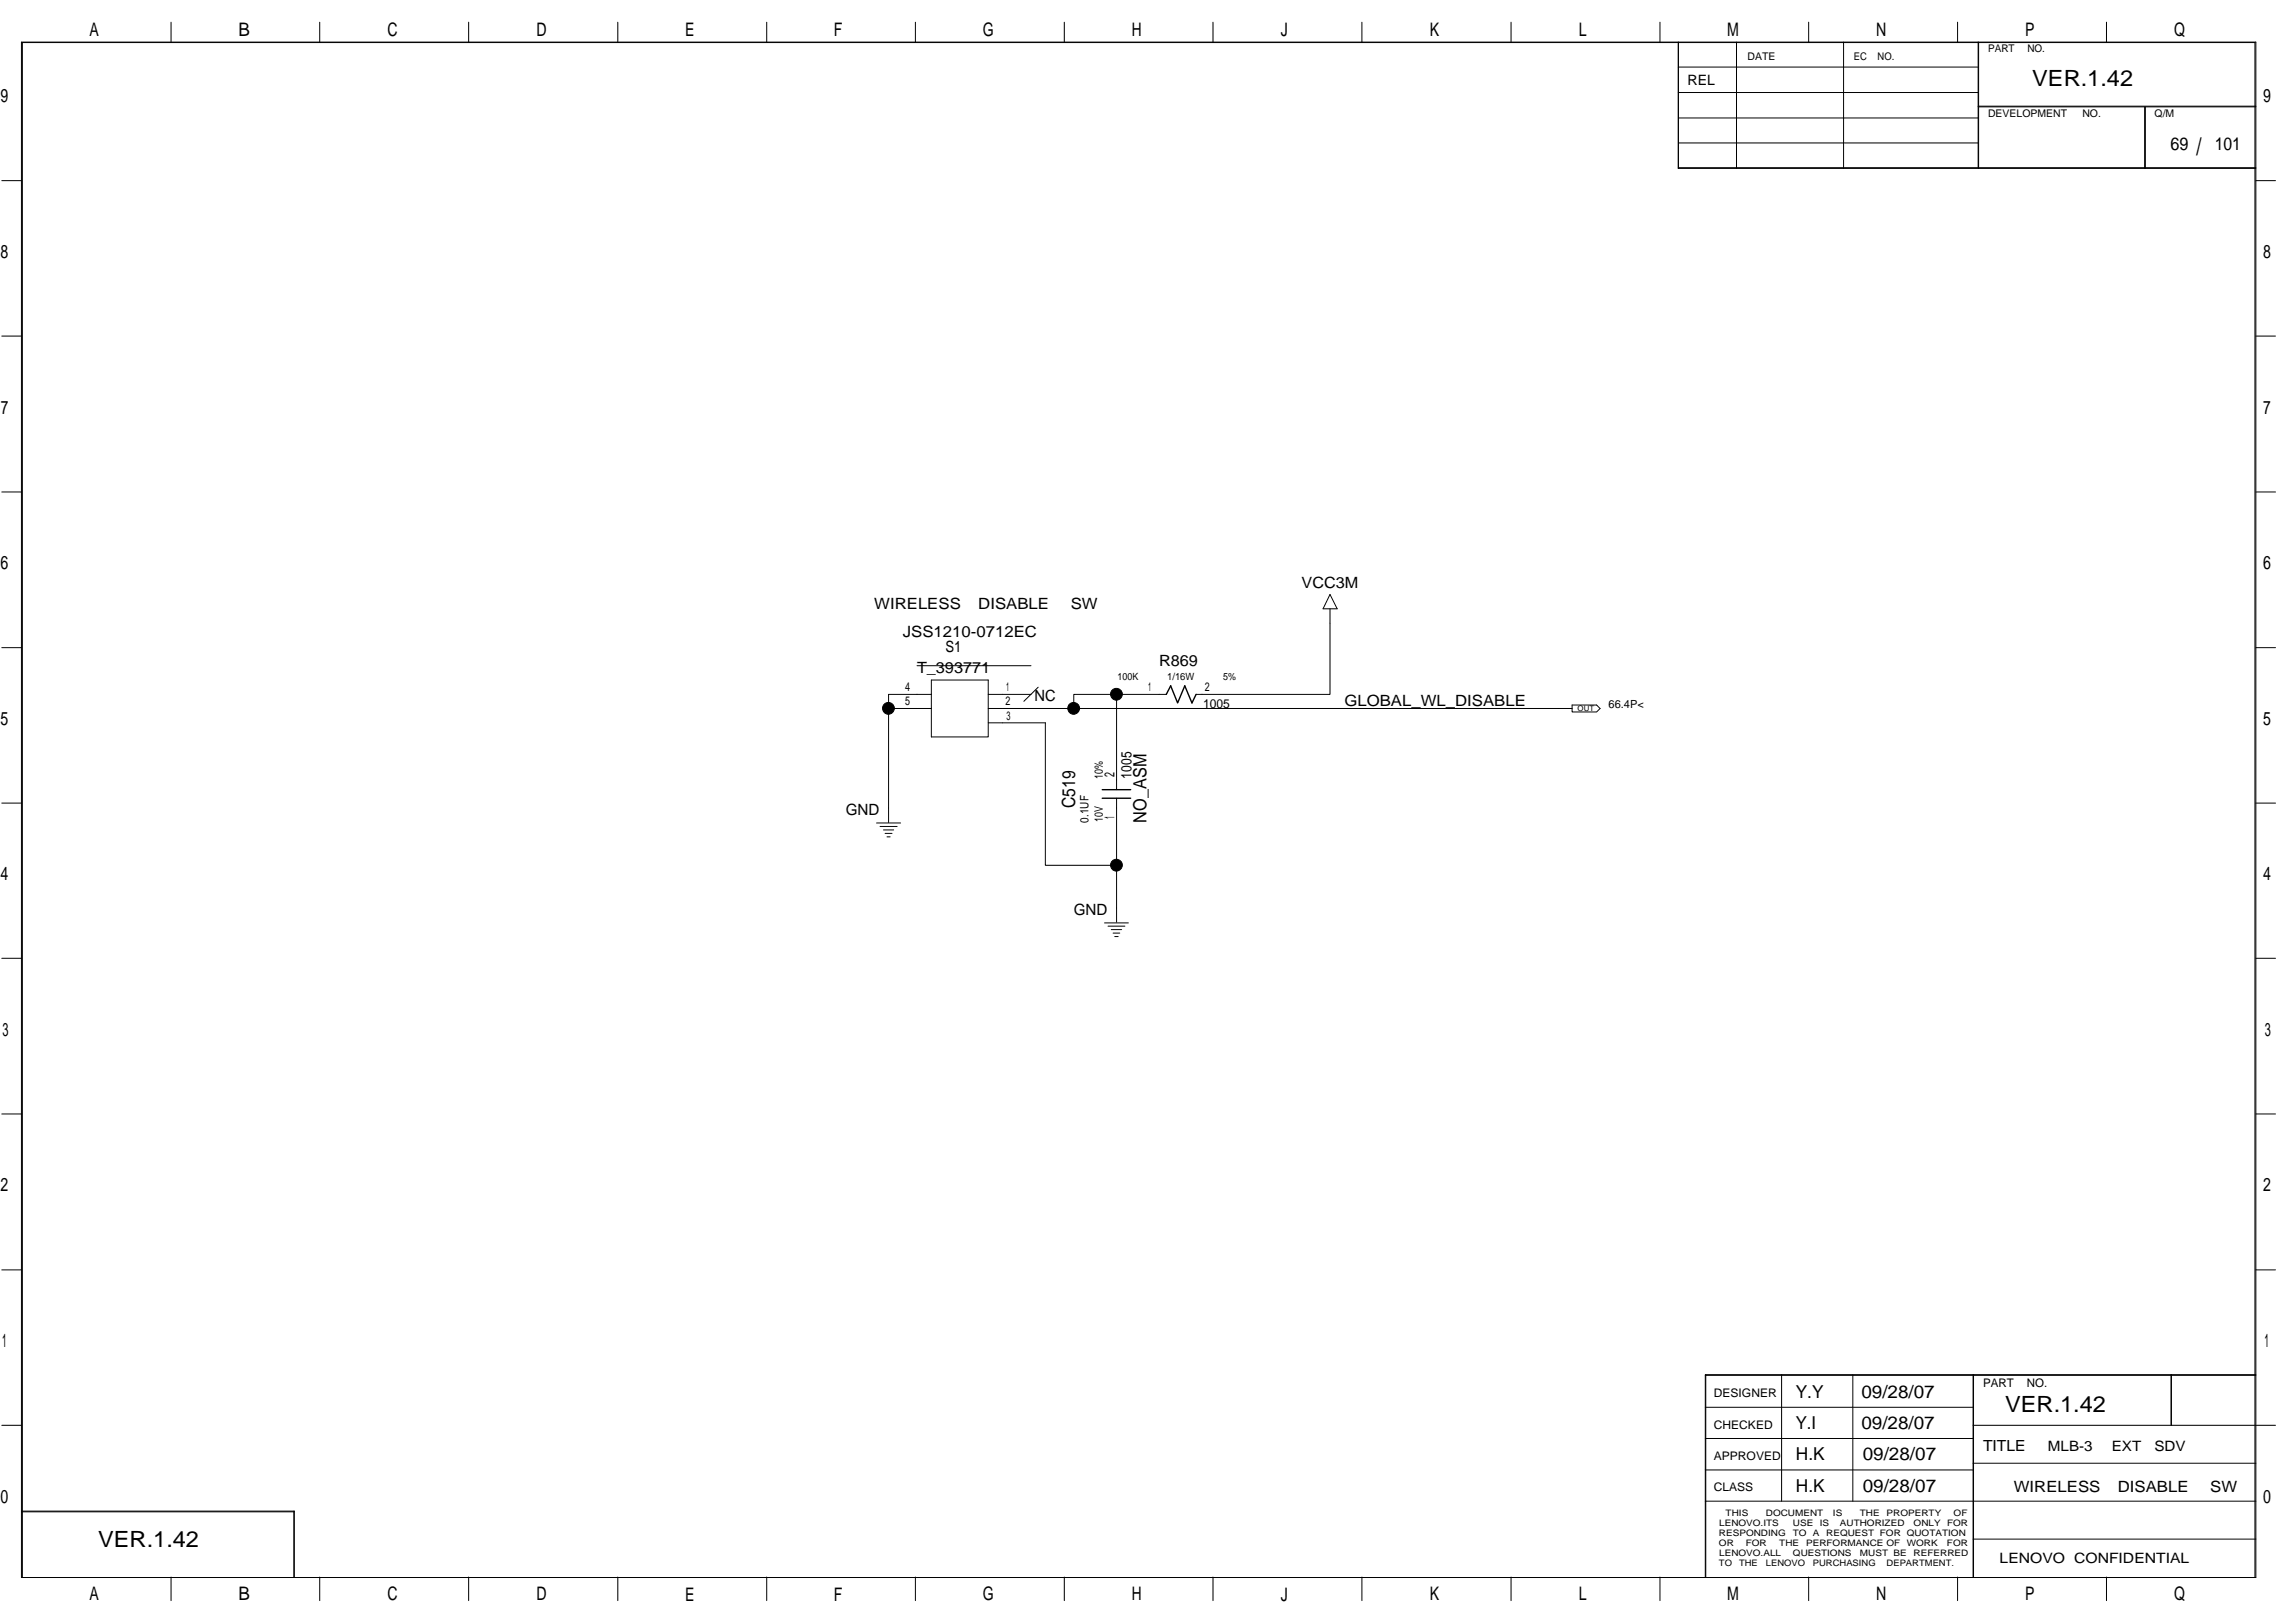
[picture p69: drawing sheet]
<svg xmlns="http://www.w3.org/2000/svg" width="420mm" height="297mm" viewBox="0 0 420 297" stroke-linecap="round" stroke-linejoin="round" font-family="sans-serif">
<defs><g id="words">
<text font-size="4.4" x="402.1" y="28.4">/</text>
<g font-size="4.1">
<text x="372.1" y="15.7">VER.1.42</text>
<text x="367.1" y="258.4">VER.1.42</text>
<text x="18" y="283.2">VER.1.42</text>
</g>
<g font-size="3.4">
<text x="16.4" y="6.6">A</text>
<text x="43.6" y="6.6">B</text>
<text x="70.9" y="6.6">C</text>
<text x="98.2" y="6.6">D</text>
<text x="125.4" y="6.6">E</text>
<text x="152.7" y="6.6">F</text>
<text x="179.9" y="6.6">G</text>
<text x="207.2" y="6.6">H</text>
<text x="234.5" y="6.6">J</text>
<text x="261.8" y="6.6">K</text>
<text x="289" y="6.6">L</text>
<text x="316.2" y="6.6">M</text>
<text x="343.5" y="6.6">N</text>
<text x="370.8" y="6.6">P</text>
<text x="398" y="6.6">Q</text>
<text x=".1" y="18.8">9</text>
<text x="414.3" y="18.8">9</text>
<text x=".1" y="47.2">8</text>
<text x="414.3" y="47.2">8</text>
<text x=".2" y="75.7">7</text>
<text x="414.3" y="75.7">7</text>
<text x=".1" y="104.2">6</text>
<text x="414.3" y="104.2">6</text>
<text x=".1" y="132.7">5</text>
<text x="414.3" y="132.7">5</text>
<text x=".1" y="161.1">4</text>
<text x="414.3" y="161.1">4</text>
<text x=".5" y="189.6">3</text>
<text x="414.6" y="189.6">3</text>
<text x=".1" y="218.1">2</text>
<text x="414.3" y="218.1">2</text>
<text x=".4" y="246.6">1</text>
<text x="414.6" y="246.6">1</text>
<text x=".1" y="275.1">0</text>
<text x="414.3" y="275.1">0</text>
<text x="16.4" y="292.9">A</text>
<text x="43.6" y="292.9">B</text>
<text x="70.9" y="292.9">C</text>
<text x="98.2" y="292.9">D</text>
<text x="125.4" y="292.9">E</text>
<text x="152.7" y="292.9">F</text>
<text x="179.9" y="292.9">G</text>
<text x="207.2" y="292.9">H</text>
<text x="234.5" y="292.9">J</text>
<text x="261.8" y="292.9">K</text>
<text x="289" y="292.9">L</text>
<text x="316.2" y="292.9">M</text>
<text x="343.5" y="292.9">N</text>
<text x="370.8" y="292.9">P</text>
<text x="398" y="292.9">Q</text>
</g>
<g font-size="3.3">
<text x="397.4" y="27.4">69</text>
<text x="405.5" y="27.4">101</text>
<text x="196.8" y="147.9" transform="rotate(-90 196.8 147.9)">C519</text>
<text x="209.9" y="150.5" transform="rotate(-90 209.9 150.5)">NO_ASM</text>
<text x="328.7" y="255.8">Y.Y</text>
<text x="340.8" y="255.8">09/28/07</text>
<text x="328.7" y="261.6">Y.I</text>
<text x="340.8" y="261.6">09/28/07</text>
<text x="328.8" y="267.3">H.K</text>
<text x="341" y="267.3">09/28/07</text>
<text x="328.8" y="273">H.K</text>
<text x="341" y="273">09/28/07</text>
</g>
<g font-size="2.8">
<text x="238.3" y="107.5">VCC3M</text>
<text x="160.1" y="111.4">WIRELESS</text>
<text x="179.1" y="111.4">DISABLE</text>
<text x="196" y="111.4">SW</text>
<text x="165.3" y="116.6">JSS1210-0712EC</text>
<text x="173.1" y="119.3">S1</text>
<text x="167.9" y="123.1">T_393771</text>
<text x="212.2" y="121.8">R869</text>
<text x="189.4" y="128.3">NC</text>
<text x="246.1" y="129.2">GLOBAL_WL_DISABLE</text>
<text x="154.8" y="149.2">GND</text>
<text x="196.6" y="167.5">GND</text>
<text x="363" y="265.6">TITLE</text>
<text x="368.7" y="273.1">WIRELESS</text>
<text x="387.7" y="273.1">DISABLE</text>
<text x="404.7" y="273.1">SW</text>
</g>
<text font-size="2.7" x="207.1" y="142.5" transform="rotate(-90 207.1 142.5)">1005</text>
<g font-size="2.6">
<text x="308.9" y="15.5">REL</text>
<text x="204" y="142.2" transform="rotate(-90 204 142.2)">2</text>
<text x="204" y="149.9" transform="rotate(-90 204 149.9)">1</text>
<text x="374.9" y="265.5">MLB-3</text>
<text x="386.6" y="265.5">EXT</text>
<text x="394.4" y="265.5">SDV</text>
<text x="366.1" y="286.1">LENOVO CONFIDENTIAL</text>
</g>
<text font-size="2.3" x="220.2" y="129.6">1005</text>
<g font-size="2.2">
<text x="165.7" y="129.1">5</text>
<text x="165.7" y="126.5">4</text>
<text x="184.1" y="129.1">2</text>
<text x="184.2" y="126.5">1</text>
<text x="184.3" y="131.7">3</text>
<text x="210.2" y="126.5">1</text>
<text x="220.5" y="126.5">2</text>
<text x="313.8" y="255.7">DESIGNER</text>
<text x="363" y="253.8">PART</text>
<text x="371.1" y="253.8">NO.</text>
<text x="313.8" y="261.5">CHECKED</text>
<text x="313.8" y="267.2">APPROVED</text>
<text x="313.8" y="272.9">CLASS</text>
</g>
<g font-size="2.1">
<text x="201.9" y="142.5" transform="rotate(-90 201.9 142.5)">10%</text>
<text x="199.3" y="150.5" transform="rotate(-90 199.3 150.5)">0.1UF</text>
<text x="201.9" y="150.4" transform="rotate(-90 201.9 150.4)">10V</text>
</g>
<text font-size="2" x="294.5" y="129.6">66.4P&lt;</text>
<g font-size="1.9">
<text x="319.9" y="11">DATE</text>
<text x="339.4" y="11">EC</text>
<text x="343.7" y="11">NO.</text>
<text x="364" y="9.5">PART</text>
<text x="371.2" y="9.5">NO.</text>
<text x="364" y="21.3">DEVELOPMENT</text>
<text x="381.2" y="21.3">NO.</text>
<text x="394.5" y="21.3">Q/M</text>
</g>
<g font-size="1.8">
<text x="204.6" y="124.4">100K</text>
<text x="213.7" y="124.4">1/16W</text>
<text x="223.9" y="124.4">5%</text>
</g>
<g font-size="1.6">
<text x="314.7" y="281.2">RESPONDING</text>
<text x="314.7" y="279.3">LENOVO.ITS</text>
<text x="315.9" y="277.5">THIS</text>
<text x="323.3" y="277.5">DOCUMENT</text>
<text x="328.2" y="281.2">TO</text>
<text x="328.2" y="279.3">USE</text>
<text x="331.9" y="281.2">A</text>
<text x="333.2" y="279.3">IS</text>
<text x="334.3" y="281.2">REQUEST FOR QUOTATION</text>
<text x="335.6" y="277.5">IS</text>
<text x="336.8" y="279.3">AUTHORIZED</text>
<text x="340.5" y="277.5">THE</text>
<text x="345.4" y="277.5">PROPERTY</text>
<text x="350.3" y="279.3">ONLY</text>
<text x="356.5" y="279.3">FOR</text>
<text x="357.7" y="277.5">OF</text>
<text x="314.7" y="286.7">TO</text>
<text x="314.7" y="283">OR</text>
<text x="314.7" y="284.9">LENOVO.ALL</text>
<text x="318.4" y="286.7">THE</text>
<text x="319.6" y="283">FOR</text>
<text x="323.3" y="286.7">LENOVO</text>
<text x="325.7" y="283">THE</text>
<text x="328.2" y="284.9">QUESTIONS</text>
<text x="330.7" y="283">PERFORMANCE OF</text>
<text x="331.9" y="286.7">PURCHASING</text>
<text x="340.5" y="284.9">MUST BE</text>
<text x="345.4" y="286.7">DEPARTMENT.</text>
<text x="349.1" y="283">WORK</text>
<text x="350.3" y="284.9">REFERRED</text>
<text x="356.4" y="283">FOR</text>
</g>
<text font-size="1.4" x="288.8" y="130.1">OUT</text>
</g></defs>
<path d="M213.5 127.1l.8-1.6 1.3 3.2 1.3-3.2 1.3 3.2 .8-1.6M201.8 144.5h5.2M201.8 146.1h5.2" fill="none" stroke="#000" stroke-width=".25"/>
<g fill="none" stroke="#000" stroke-width=".18">
<path d="M3.9 7.7h409.1v281h-409.1zM31.3 4.1v3.6M58.5 4.1v3.6M85.8 4.1v3.6M113.1 4.1v3.6M140.4 4.1v3.6M167.6 4.1v3.6M194.8 4.1v3.6M222.1 4.1v3.6M249.3 4.1v3.6M276.6 4.1v3.6M303.9 4.1v3.6"/>
<path d="M307.2 7.7v23.1h105.8M307.2 12.3h55M307.2 16.9h55M307.3 7.7v23.1M317.9 7.7v23.1M331.1 4.1v3.6M337.5 7.7v23.1M358.4 4.1v3.6M362.2 7.7v23.1M362.2 19.4h50.8M362.2 19.6h50.8M385.6 4.1v3.6"/>
<path d="M392.6 19.6v11.2M392.8 19.6v11.2M.3 33.1h3.6M307.2 30.7h105.8M307.2 21.6h55M307.3 26.2h54.9M413 33.1h3.6M.3 61.5h3.6M413 61.5h3.6M.3 90h3.6M413 90h3.6M.3 118.5h3.6"/>
<path d="M243.5 111.4v15.7h-24.5M243.5 108.8l1.3 2.6h-2.6zM413 118.5h3.6M167.9 121.8h20.9M170.5 124.5h10.4v10.4h-10.4zM170.5 129.7h-7.8M170.5 127.1h-7.8v23.4M180.9 129.7h106.9M180.9 132.3h10.5v26.1h13v10.4M180.9 127.1h7.9M190.1 125.8l-2.7 2.6M196.6 129.7v-2.6h7.8v17.4"/>
<path d="M213.5 127.1h-9.1M287.8 129h4.5l.6 .7-.6 .6h-4.5zM.3 147h3.6M160.5 150.6h4.4M161.1 151.3h3.1M161.7 151.9h1.9M162 152.5h1.3M162.4 153.2h.6M204.4 146.1v12.3M413 147h3.6M.3 175.4h3.6M202.2 168.9h4.4"/>
<path d="M202.9 169.5h3M203.4 170.1h1.9M203.8 170.8h1.2M204.1 171.4h.6M413 175.4h3.6M.3 203.9h3.6M413 203.9h3.6M.3 232.4h3.6M413 232.4h3.6M312.2 251.7h100.8M312.2 257.6h49M312.3 251.6v37"/>
<path d="M326.2 251.6v23.1M339.2 251.6v23.1M361.2 251.6v37M361.3 251.6v37M397.5 251.6v9.3M413 251.6h-100.8v37M.3 260.9h3.6M3.9 276.6h50v12M3.9 276.7h50M53.8 276.6v12M312.2 274.7h100.8M312.2 263.3h49"/>
<path d="M312.2 269h49M361.2 267.8h51.8M361.2 260.9h55.4M4.1 288.6v-280.8h408.7v280.8M31.3 288.6v4.3M58.5 288.6v4.3M85.8 288.6v4.3M113.1 288.6v4.3M140.4 288.6v4.3M167.6 288.6v4.3M194.8 288.6v4.3M222.1 288.6v4.3"/>
<path d="M249.3 288.6v4.3M276.6 288.6v4.3M303.9 288.6v4.3M331.1 288.6v4.3M358.4 288.6v4.3M361.2 281.7h51.8M385.6 288.6v4.3"/>
</g>
<g fill="#000" stroke="#000" stroke-width=".18">
<circle cx="162.7" cy="129.6" r="1.08"/>
<circle cx="196.6" cy="129.6" r="1.08"/>
<circle cx="204.4" cy="127.1" r="1.08"/>
<circle cx="204.4" cy="158.3" r="1.08"/>
</g>
<use href="#words"/>
</svg>
